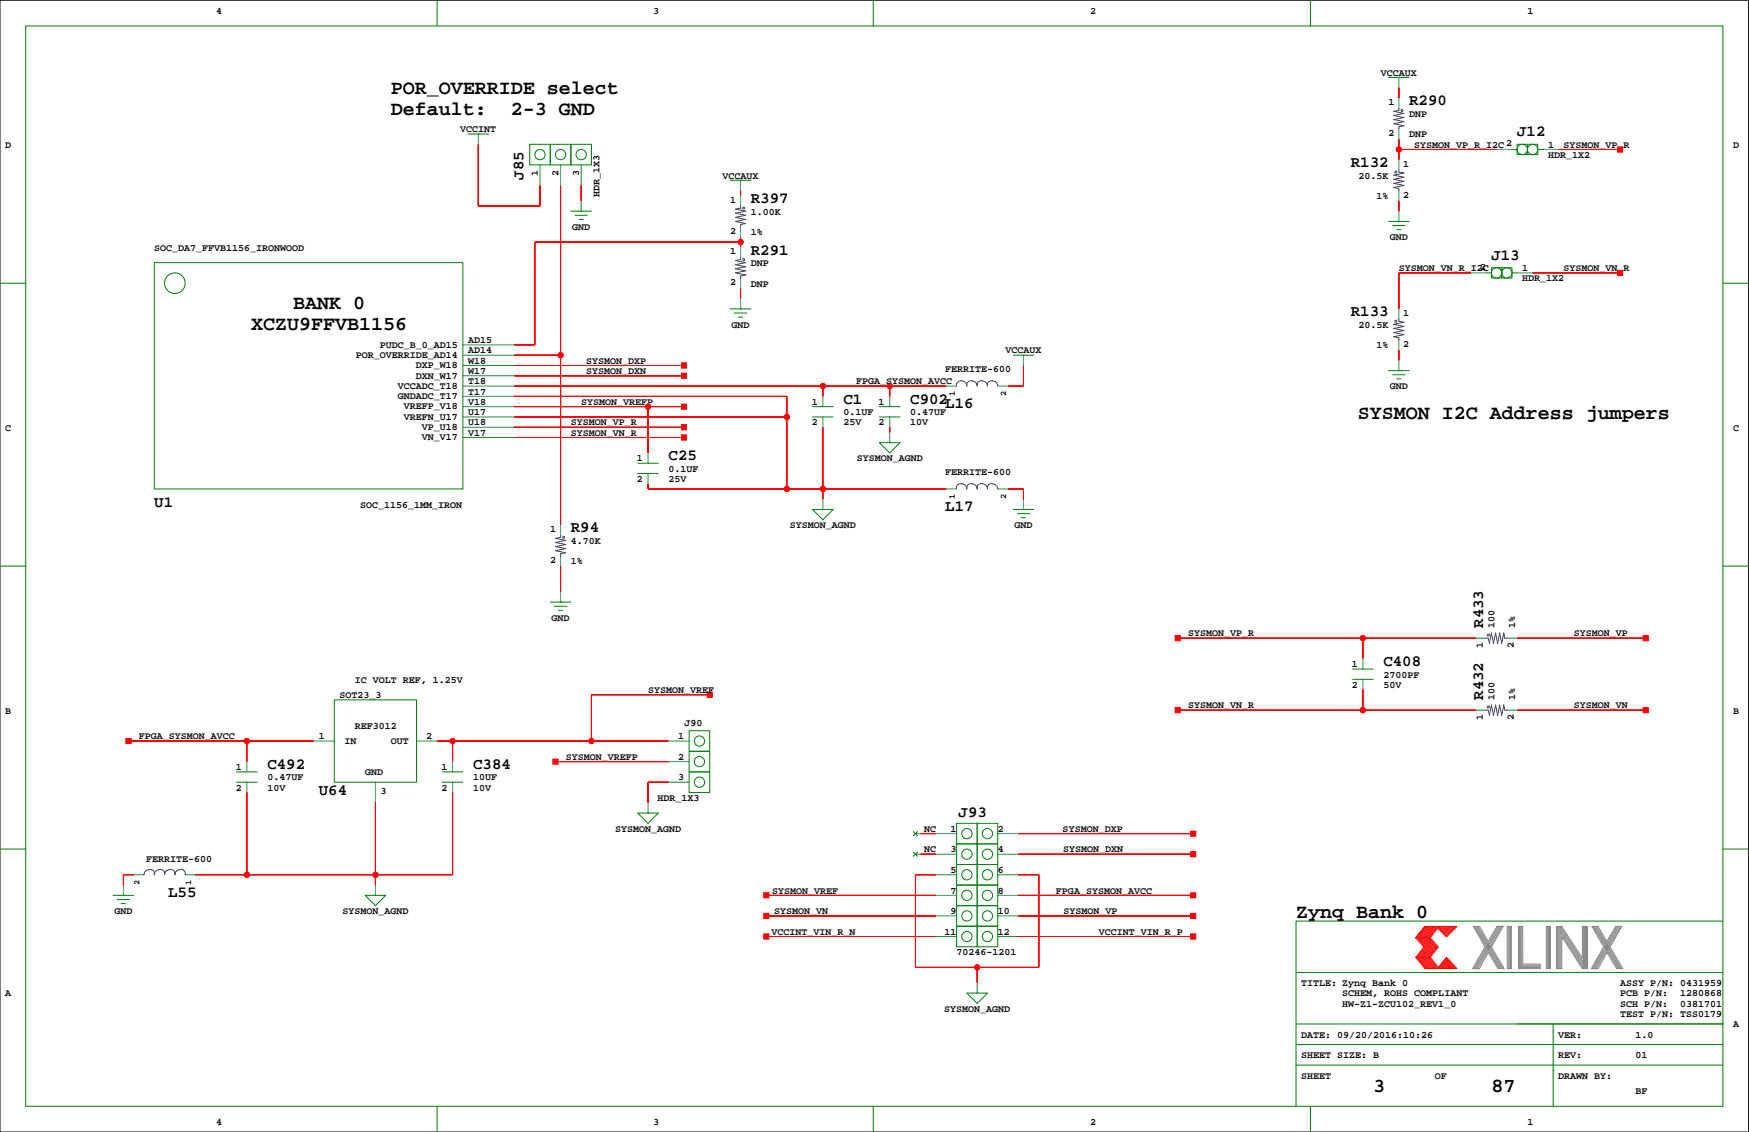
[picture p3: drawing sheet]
<svg xmlns="http://www.w3.org/2000/svg" width="432mm" height="279mm" viewBox="0 0 432 279" stroke-linecap="round" stroke-linejoin="round" font-family="sans-serif">
<defs><g id="words">
<g font-size="4.9">
<text x="96.5" y="23.3">POR_OVERRIDE select</text>
<text x="96.5" y="28.4">Default:</text>
<text x="126.1" y="28.4">2-3 GND</text>
<text x="72.4" y="76.4">BANK 0</text>
<text x="62" y="81.4">XCZU9FFVB1156</text>
<text x="335.2" y="103.3">SYSMON I2C Address jumpers</text>
<text x="320" y="226.5">Zynq Bank 0</text>
<text x="339" y="269.6">3</text>
<text x="368.2" y="269.6">87</text>
</g>
<g font-size="3.9">
<text x="347.9" y="26">R290</text>
<text x="374.6" y="33.7">J12</text>
<text x="333.5" y="41.3">R132</text>
<text x="129.2" y="44.4" transform="rotate(-90 129.2 44.4)">J85</text>
<text x="185.4" y="50.2">R397</text>
<text x="185.4" y="62.9">R291</text>
<text x="368.2" y="64.1">J13</text>
<text x="333.5" y="78.1">R133</text>
<text x="208.2" y="99.7">C1</text>
<text x="224.7" y="99.7">C902</text>
<text x="233.4" y="100.7">L16</text>
<text x="165.1" y="113.6">C25</text>
<text x="38.1" y="125.1">U1</text>
<text x="140.9" y="131.4">R94</text>
<text x="233.4" y="126.1">L17</text>
<text x="366.1" y="155" transform="rotate(-90 366.1 155)">R433</text>
<text x="341.6" y="164.4">C408</text>
<text x="366.1" y="172.7" transform="rotate(-90 366.1 172.7)">R432</text>
<text x="66" y="189.8">C492</text>
<text x="116.8" y="189.8">C384</text>
<text x="78.7" y="196.2">U64</text>
<text x="236.7" y="201.8">J93</text>
<text x="41.5" y="221.3">L55</text>
</g>
<g font-size="2.5">
<text x="53.3" y="3.4">4</text>
<text x="161.3" y="3.4">3</text>
<text x="269.2" y="3.4">2</text>
<text x="377.1" y="3.4">1</text>
<text x="340.9" y="18.7">VCCAUX</text>
<text x="342.8" y="25.9">1</text>
<text x="347.9" y="28.8">DNP</text>
<text x="113.6" y="32.6">VCCINT</text>
<text x="342.8" y="33.5">2</text>
<text x="347.9" y="33.9">DNP</text>
<text x="1.3" y="36.4">D</text>
<text x="346.4" y="41.2">1</text>
<text x="349.2" y="36.4">SYSMON_VP_R_I2C2</text>
<text x="382.2" y="39">HDR_1X2</text>
<text x="382.2" y="36.4">1</text>
<text x="386" y="36.4">SYSMON_VP_R</text>
<text x="427.9" y="36.4">D</text>
<text x="132.8" y="43.4" transform="rotate(-90 132.8 43.4)">1</text>
<text x="137.9" y="43.4" transform="rotate(-90 137.9 43.4)">2</text>
<text x="143" y="43.4" transform="rotate(-90 143 43.4)">3</text>
<text x="178.4" y="44.1">VCCAUX</text>
<text x="335.4" y="44.1">20.5K</text>
<text x="148" y="48.5" transform="rotate(-90 148 48.5)">HDR_1X3</text>
<text x="180.3" y="50">1</text>
<text x="185.4" y="53">1.00K</text>
<text x="339.9" y="49.1">1%</text>
<text x="346.4" y="48.8">2</text>
<text x="141.3" y="56.8">GND</text>
<text x="180.3" y="57.7">2</text>
<text x="185.4" y="58">1%</text>
<text x="343.1" y="59.3">GND</text>
<text x="38.1" y="61.8">SOC_DA7_FFVB1156_IRONWOOD</text>
<text x="180.3" y="62.7">1</text>
<text x="185.4" y="65.6">DNP</text>
<text x="180.3" y="70.4">2</text>
<text x="185.4" y="70.7">DNP</text>
<text x="345.4" y="66.9">SYSMON_VN_R_I2C</text>
<text x="365.5" y="66.5">2</text>
<text x="375.8" y="66.9">1</text>
<text x="375.8" y="69.5">HDR_1X2</text>
<text x="386" y="66.9">SYSMON_VN_R</text>
<text x="346.4" y="78">1</text>
<text x="180.6" y="80.9">GND</text>
<text x="335.4" y="80.9">20.5K</text>
<text x="87.8" y="88.4">POR_OVERRIDE_AD14</text>
<text x="93.7" y="85.8">PUDC_B_0_AD15</text>
<text x="115.5" y="84.7">AD15</text>
<text x="115.5" y="87.2">AD14</text>
<text x="115.5" y="89.8">W18</text>
<text x="144.7" y="89.8">SYSMON_DXP</text>
<text x="248.2" y="87.2">VCCAUX</text>
<text x="339.9" y="86">1%</text>
<text x="346.4" y="85.6">2</text>
<text x="98.2" y="96">VCCADC_T18</text>
<text x="102.6" y="93.4">DXN_W17</text>
<text x="102.6" y="90.9">DXP_W18</text>
<text x="115.5" y="92.3">W17</text>
<text x="115.5" y="94.9">T18</text>
<text x="144.7" y="92.3">SYSMON_DXN</text>
<text x="211.4" y="94.9">FPGA_SYSMON_AVCC</text>
<text x="233.4" y="91.8">FERRITE-600</text>
<text x="98.2" y="98.5">GNDADC_T17</text>
<text x="99.7" y="101.1">VREFP_V18</text>
<text x="115.5" y="97.4">T17</text>
<text x="115.5" y="99.9">V18</text>
<text x="143.5" y="99.9">SYSMON_VREFP</text>
<text x="200.4" y="99.9">1</text>
<text x="216.9" y="99.9">1</text>
<text x="343.1" y="96.1">GND</text>
<text x="1.3" y="106.3">C</text>
<text x="99.7" y="103.6">VREFN_U17</text>
<text x="104.1" y="106.1">VP_U18</text>
<text x="115.5" y="102.5">U17</text>
<text x="115.5" y="105">U18</text>
<text x="115.5" y="107.5">V17</text>
<text x="140.9" y="105">SYSMON_VP_R</text>
<text x="140.9" y="107.5">SYSMON_VN_R</text>
<text x="200.4" y="105">2</text>
<text x="208.2" y="102.5">0.1UF</text>
<text x="208.2" y="105">25V</text>
<text x="216.9" y="105">2</text>
<text x="224.7" y="102.5">0.47UF</text>
<text x="224.7" y="105">10V</text>
<text x="427.9" y="106.3">C</text>
<text x="104.1" y="108.7">VN_V17</text>
<text x="157.2" y="113.9">1</text>
<text x="211.5" y="113.9">SYSMON_AGND</text>
<text x="157.2" y="119">2</text>
<text x="165.1" y="116.4">0.1UF</text>
<text x="165.1" y="119">25V</text>
<text x="233.4" y="117.2">FERRITE-600</text>
<text x="88.9" y="125.3">SOC_1156_1MM_IRON</text>
<text x="135.9" y="131.3">1</text>
<text x="195" y="130.4">SYSMON_AGND</text>
<text x="250.4" y="130.4">GND</text>
<text x="140.9" y="134.2">4.70K</text>
<text x="135.9" y="138.9">2</text>
<text x="140.9" y="139.3">1%</text>
<text x="136.2" y="153.3">GND</text>
<text x="369" y="155" transform="rotate(-90 369 155)">100</text>
<text x="374" y="155" transform="rotate(-90 374 155)">1%</text>
<text x="293.3" y="157.1">SYSMON_VP_R</text>
<text x="366.1" y="160" transform="rotate(-90 366.1 160)">1</text>
<text x="373.7" y="160" transform="rotate(-90 373.7 160)">2</text>
<text x="388.5" y="157.1">SYSMON_VP</text>
<text x="333.7" y="164.7">1</text>
<text x="341.6" y="167.2">2700PF</text>
<text x="83.8" y="172.3">SOT23_3</text>
<text x="87.6" y="168.5">IC VOLT REF, 1.25V</text>
<text x="160" y="171">SYSMON_VREF</text>
<text x="333.7" y="169.8">2</text>
<text x="341.6" y="169.8">50V</text>
<text x="369" y="172.7" transform="rotate(-90 369 172.7)">100</text>
<text x="374" y="172.7" transform="rotate(-90 374 172.7)">1%</text>
<text x="1.3" y="176.1">B</text>
<text x="87.6" y="179.9">REF3012</text>
<text x="169" y="179.2">J90</text>
<text x="293.3" y="174.8">SYSMON_VN_R</text>
<text x="366.1" y="177.8" transform="rotate(-90 366.1 177.8)">1</text>
<text x="373.7" y="177.8" transform="rotate(-90 373.7 177.8)">2</text>
<text x="388.5" y="174.8">SYSMON_VN</text>
<text x="427.9" y="176.1">B</text>
<text x="34.3" y="182.5">FPGA_SYSMON_AVCC</text>
<text x="78.7" y="182.5">1</text>
<text x="85.1" y="183.7">IN</text>
<text x="96.5" y="183.7">OUT</text>
<text x="105.2" y="182.5">2</text>
<text x="167.4" y="182.5">1</text>
<text x="58.2" y="190.1">1</text>
<text x="90.1" y="191.4">GND</text>
<text x="109" y="190.1">1</text>
<text x="139.7" y="187.5">SYSMON_VREFP</text>
<text x="167.4" y="187.5">2</text>
<text x="58.2" y="195.2">2</text>
<text x="66" y="192.6">0.47UF</text>
<text x="66" y="195.2">10V</text>
<text x="94" y="196.1">3</text>
<text x="109" y="195.2">2</text>
<text x="116.8" y="192.6">10UF</text>
<text x="116.8" y="195.2">10V</text>
<text x="162.3" y="197.7">HDR_1X3</text>
<text x="167.4" y="192.6">3</text>
<text x="151.8" y="205.3">SYSMON_AGND</text>
<text x="228.1" y="205.3">NC</text>
<text x="234.7" y="205.3">1</text>
<text x="246.3" y="205.3">2</text>
<text x="262.4" y="205.3">SYSMON_DXP</text>
<text x="36.1" y="212.8">FERRITE-600</text>
<text x="228.1" y="210.4">NC</text>
<text x="234.7" y="215.5">5</text>
<text x="234.7" y="210.4">3</text>
<text x="246.3" y="210.4">4</text>
<text x="246.3" y="215.5">6</text>
<text x="262.5" y="210.4">SYSMON_DXN</text>
<text x="190.7" y="220.6">SYSMON_VREF</text>
<text x="234.7" y="220.6">7</text>
<text x="246.3" y="220.6">8</text>
<text x="260.7" y="220.6">FPGA_SYSMON_AVCC</text>
<text x="28.3" y="225.6">GND</text>
<text x="84.5" y="225.6">SYSMON_AGND</text>
<text x="191.1" y="225.6">SYSMON_VN</text>
<text x="234.7" y="225.6">9</text>
<text x="246.3" y="225.6">10</text>
<text x="262.6" y="225.6">SYSMON_VP</text>
<text x="190.5" y="230.7">VCCINT_VIN_R_N</text>
<text x="233.2" y="230.7">11</text>
<text x="246.3" y="230.7">12</text>
<text x="271.3" y="230.7">VCCINT_VIN_R_P</text>
<text x="236.2" y="235.8">70246-1201</text>
<text x="1.3" y="245.9">A</text>
<text x="321.2" y="243.4">TITLE: Zynq Bank 0</text>
<text x="331.4" y="245.9">SCHEM, ROHS COMPLIANT</text>
<text x="400" y="245.9">PCB P/N:</text>
<text x="400" y="243.4">ASSY P/N: 0431959</text>
<text x="414.8" y="245.9">1280868</text>
<text x="233.1" y="249.8">SYSMON_AGND</text>
<text x="331.4" y="248.5">HW-Z1-ZCU102_REV1_0</text>
<text x="400" y="251">TEST P/N: TSS0179</text>
<text x="400" y="248.5">SCH P/N:</text>
<text x="414.8" y="248.5">0381701</text>
<text x="321.2" y="256.1">DATE: 09/20/2016:10:26</text>
<text x="384.7" y="256.1">VER:</text>
<text x="403.8" y="256.1">1.0</text>
<text x="427.9" y="253.6">A</text>
<text x="321.2" y="261.2">SHEET SIZE: B</text>
<text x="384.7" y="261.2">REV:</text>
<text x="403.8" y="261.2">01</text>
<text x="321.2" y="266.3">SHEET</text>
<text x="354.2" y="266.3">OF</text>
<text x="384.7" y="266.3">DRAWN BY:</text>
<text x="403.8" y="270.1">BF</text>
<text x="53.3" y="277.7">4</text>
<text x="161.3" y="277.7">3</text>
<text x="269.2" y="277.7">2</text>
<text x="377.1" y="277.7">1</text>
</g>
<g font-size="2.1">
<text x="235.7" y="97.8" transform="rotate(-90 235.7 97.8)">1</text>
<text x="248.4" y="97.8" transform="rotate(-90 248.4 97.8)">2</text>
<text x="235.7" y="123.2" transform="rotate(-90 235.7 123.2)">1</text>
<text x="248.4" y="123.2" transform="rotate(-90 248.4 123.2)">2</text>
<text x="34.5" y="218.5" transform="rotate(-90 34.5 218.5)">2</text>
<text x="47.2" y="218.5" transform="rotate(-90 47.2 218.5)">1</text>
</g>
</g></defs>
<path d="M0 .1h431.7v279.3h-431.7z" fill="none" stroke="#000" stroke-width=".25"/>
<g fill="none" stroke="#008000" stroke-width=".25">
<path d="M6.3 6.4h419.1v266.7h-419.1zM107.9 .1v6.3M215.6 .1v6.3M323.5 .1v6.3M342.8 19.1h5.1M345.4 19.1h.1M115.5 33.1h5.1M118.1 33.1h.1M130.8 35.6h5.1v5.1h-5.1zM135.9 35.6h5v5.1h-5zM140.9 35.6h5.1v5.1h-5.1zM373.3 36.9h1.3"/>
<path d="M374.6 35.6h2.5v2.6h-2.5zM377.1 35.6h2.5v2.6h-2.5zM379.6 36.9h1.3M140.9 52.1h5.1M142 53.1h3M143 54.2h1M143.5 52.1h.1M180.3 44.5h5.1M182.8 44.5h.1M342.8 54.7h5.1M343.8 55.7h3.1M344.9 56.7h1"/>
<path d="M345.4 54.7h.1M0 69.9h6.3M38.1 64.8h76.2v55.9h-76.2zM180.3 76.2h5.1M181.3 77.3h3.1M182.3 78.3h1M182.8 76.2h.1M366.9 67.4h1.3M368.2 66.1h2.6v2.5h-2.6zM370.8 66.1h2.5v2.5h-2.5zM373.3 67.4h1.3M425.4 69.9h6.3"/>
<path d="M250.1 87.7h5.1M252.7 87.7h.1M342.8 91.5h5.1M343.8 92.5h3.1M344.9 93.5h1M345.4 91.5h.1M157.4 116.9h5.1M157.4 114.3h5.1M200.6 102.9h5.1M200.6 100.4h5.1M217.1 102.9h5.1M217.1 100.4h5.1"/>
<path d="M217.1 109.3h5.1l-2.5 2.5zM219.7 109.3h.1M0 139.7h6.3M200.6 125.8h5.1l-2.5 2.5zM203.2 125.8h.1M250.1 125.8h5.1M251.1 126.8h3.1M252.2 127.8h1M252.7 125.8h.1M425.4 139.7h6.3M135.9 148.6h5M136.9 149.6h3"/>
<path d="M137.9 150.7h1M138.4 148.6h.1M82.5 172.7h20.3v20.4h-20.3zM333.9 167.7h5.1M333.9 165.1h5.1M58.4 193.1h5.1M58.4 190.5h5.1M109.2 193.1h5.1M109.2 190.5h5.1M170.1 190.5h5.1v5.1h-5.1zM170.1 180.4h5.1v5h-5.1zM170.1 185.4h5.1v5.1h-5.1z"/>
<path d="M0 209.6h6.3M157.4 200.7h5.1l-2.5 2.5zM160 200.7h.1M225.5 205.2l1 1.1M225.5 210.3l1 1M226.5 205.2l-1 1.1M226.5 210.3l-1 1M236.2 218.5h5v5h-5zM236.2 213.4h5v5.1h-5zM236.2 208.3h5v5.1h-5zM236.2 203.2h5v5.1h-5zM241.2 218.5h5.1v5h-5.1z"/>
<path d="M241.2 213.4h5.1v5.1h-5.1zM241.2 208.3h5.1v5.1h-5.1zM241.2 203.2h5.1v5.1h-5.1zM425.4 209.6h6.3M27.9 221h5.1M28.9 222h3.1M30 223h1M30.5 221h.1M90.1 221h5.1l-2.5 2.5zM92.7 221h.1M236.2 228.6h5v5.1h-5zM236.2 223.5h5v5.1h-5z"/>
<path d="M241.2 228.6h5.1v5.1h-5.1zM241.2 223.5h5.1v5.1h-5.1zM425.4 227.3h-105.4v35.6M238.7 245.1h5.1l-2.6 2.6zM241.2 245.1h.1M320 257.8h105.4M320 252.7h105.4M320 240h105.4M383.5 252.7v20.4M107.9 273.1v6.3M215.6 273.1v6.3M320 262.9v10.2"/>
<path d="M320 262.9h105.4M323.5 273.1v6.3M383.5 264.2h.1"/>
<circle cx="133.3" cy="38.2" r="1.27"/>
<circle cx="138.4" cy="38.2" r="1.27"/>
<circle cx="143.5" cy="38.2" r="1.27"/>
<circle cx="375.8" cy="36.9" r="1.27"/>
<circle cx="378.4" cy="36.9" r="1.27"/>
<circle cx="43.2" cy="69.9" r="2.54"/>
<circle cx="369.5" cy="67.4" r="1.27"/>
<circle cx="372" cy="67.4" r="1.27"/>
<circle cx="172.7" cy="193.1" r="1.27"/>
<circle cx="172.7" cy="188" r="1.27"/>
<circle cx="172.7" cy="182.9" r="1.27"/>
<circle cx="238.7" cy="205.8" r="1.27"/>
<circle cx="238.7" cy="215.9" r="1.27"/>
<circle cx="238.7" cy="210.8" r="1.27"/>
<circle cx="243.8" cy="205.8" r="1.27"/>
<circle cx="243.8" cy="215.9" r="1.27"/>
<circle cx="243.8" cy="210.8" r="1.27"/>
<circle cx="238.7" cy="226.1" r="1.27"/>
<circle cx="238.7" cy="231.2" r="1.27"/>
<circle cx="238.7" cy="221" r="1.27"/>
<circle cx="243.8" cy="226.1" r="1.27"/>
<circle cx="243.8" cy="231.2" r="1.27"/>
<circle cx="243.8" cy="221" r="1.27"/>
</g>
<g fill="none" stroke="#f00" stroke-width=".25">
<path d="M118.1 35.6v15.3h15.2v-5.1M345.4 21.6v2.6M345.4 34.3v5.1M345.4 36.9h24.1M384.7 36.9h15.3M138.4 45.8v83.8M143.5 45.8v3.8M182.8 47v1.3M182.8 58.5v2.5M182.8 59.7h-50.7v25.4h-5.1M345.4 49.6v2.5M182.8 71.2v2.5"/>
<path d="M363.1 67.4h-17.7v8.8M378.4 67.4h21.6M127 92.8h41.9M127 90.2h41.9M127 87.7h11.4M127 95.3h106.6M127 97.8h67.3v22.9M203.2 95.3v2.5M219.7 95.3v2.5M252.7 90.2v5.1h-3.8M345.4 86.4v2.5M127 105.4h41.9"/>
<path d="M127 108h41.9M127 102.9h67.3M127 100.4h41.9M160 119.4v1.3h73.6M160 100.4v11.4M203.2 105.4v17.8M219.7 105.4v1.3M138.4 139.7v6.4M248.9 120.7h3.8v2.5M290.8 157.5h73.6M336.5 157.5v5.1M374.6 157.5h31.7"/>
<path d="M175.2 171.5h-29.2v11.4M290.8 175.3h73.6M336.5 170.2v5.1M374.6 175.3h31.7M31.7 182.9h45.8M60.9 182.9v5.1M60.9 195.6v20.3M92.7 198.1v20.4M107.9 182.9h57.2M111.7 195.6v20.3h-63.5M111.7 182.9v5.1M137.1 188h28"/>
<path d="M165.1 193.1h-5.1v5M33 215.9h-2.5v2.6M227.3 210.8h3.8M227.3 205.8h3.8M231.1 215.9h-5.1v22.9h30.5v-22.9h-5.1M251.4 210.8h43.2M251.4 205.8h43.2M189.2 231.2h41.9M189.2 221h41.9M189.2 226.1h41.9M241.2 238.8v3.8M251.4 231.2h43.2"/>
<path d="M251.4 221h43.2M251.4 226.1h43.2M349.5 236.3h3.6M349.9 231.5l1.9 2.2-2 2.6 2.2 2.8M350.1 236.3l2.2 2.8M350.2 231.5l1.9 2.3-2 2.5M350.4 236.3l2.2 2.8M350.5 231.5l1.9 2.3-2 2.5M350.6 236.3l2.3 2.7M350.8 231.5l1.9 2.3-2 2.5M351 236.3l2.2 2.8M351.1 231.5l1.9 2.3-2 2.5"/>
<path d="M351.3 236.3l2.2 2.8M351.4 231.5l1.9 2.3-2 2.5M351.6 236.3l2.2 2.8M351.7 231.5l1.9 2.2M351.8 228.7l-2.3 2.8 2.3-2.8h7.9l-2.6 2.5-2.1-2.1-1.9 2.4 2 2.2-2 2.6 2 2.5 2-2.5 2.6 2.8h-7.9l-2.3-2.8M351.9 236.3l2.2 2.8M352 231.5l1.9 2.2M352.1 228.7l-2.2 2.7M352.2 236.3l2.2 2.8M352.3 231.5l1.9 2.3-2 2.5M352.4 228.7l-2.2 2.7M352.5 236.3l2.2 2.8"/>
<path d="M352.6 231.5l1.9 2.2M352.7 228.7l-2.2 2.7M352.8 236.3l2.2 2.8M352.8 231.5l2 2.2M353 228.7l-2.2 2.7M353.1 231.5h-3.6l2.1 2.2-2.1 2.6M353.2 228.7l-2.1 2.7M353.6 233.8l-2 2.5M353.6 228.7l-2.2 2.7M353.8 228.7l-2.1 2.7M353.9 233.8l-1.9 2.4M354.1 228.7l-2.1 2.7"/>
<path d="M354.4 228.7l-2.1 2.7M354.5 233.8l-2 2.5M354.7 228.7l-2.1 2.7M354.8 233.8l-2 2.5M355 228.7l-2.1 2.7M355.2 238.8l.2 .3M355.3 238.6l.4 .5M355.4 228.7l-.4 .4M355.4 238.4l.6 .7M355.6 238.3l.7 .8M355.7 238.1l.9 1M355.7 228.7l-.5 .5"/>
<path d="M355.9 237.9l1 1.2M356 237.8l1.2 1.3M356.1 228.7l-.8 .7M356.1 237.6l1.4 1.4M356.3 237.4l1.5 1.7M356.4 237.2l1.6 1.9M356.5 228.7l-1 .9M356.5 237.1l1.8 2M356.7 236.9l1.9 2.2M356.8 236.7l2.1 2.4M356.8 228.7l-1.1 1.1M356.9 236.6l2.3 2.5"/>
<path d="M357.1 236.5l2.3 2.6M357.2 228.7l-1.3 1.2M357.5 228.7l-1.4 1.4M357.8 228.7l-1.6 1.6M358.2 228.7l-1.8 1.7M358.5 228.7l-1.9 1.9M359 228.7l-2.2 2.1M359.3 228.7l-2.3 2.3"/>
<circle cx="345.4" cy="36.9" r=".63"/>
<circle cx="182.8" cy="59.7" r=".63"/>
<circle cx="138.4" cy="87.7" r=".63"/>
<circle cx="203.2" cy="95.3" r=".63"/>
<circle cx="219.7" cy="95.3" r=".63"/>
<circle cx="160" cy="100.4" r=".63"/>
<circle cx="194.3" cy="102.9" r=".63"/>
<circle cx="194.3" cy="120.7" r=".63"/>
<circle cx="203.2" cy="120.7" r=".63"/>
<circle cx="336.5" cy="157.5" r=".63"/>
<circle cx="336.5" cy="175.3" r=".63"/>
<circle cx="60.9" cy="182.9" r=".63"/>
<circle cx="111.7" cy="182.9" r=".63"/>
<circle cx="146" cy="182.9" r=".63"/>
<circle cx="60.9" cy="215.9" r=".63"/>
<circle cx="92.7" cy="215.9" r=".63"/>
<circle cx="241.2" cy="238.8" r=".63"/>
</g>
<g fill="none" stroke="#848684" stroke-width=".25">
<path d="M364 228.7l6.1 10.4M364.3 228.7l6.1 10.4M364.6 228.7l6.1 10.4M364.9 228.7l6.1 10.4M367.4 232.3l-2.1-3.6h-1.6l2.9 5-3 5.4h1.7l2.1-4 2.4 4h1.6l-3.2-5.4M369.6 228.7l-2.2 3.6M369.8 228.7l-5.9 10.4M370.2 228.7l-6 10.4M370.5 228.7l-6 10.4M370.8 228.7l-6 10.4M371.1 228.7h-1.5h1.5l-2.9 5M372.1 228.7h1v10.4h-1z"/>
<path d="M372.4 228.7v10.4M372.6 228.7v10.4M372.9 228.7v10.4M374.9 228.7h1v9.3h4.3v1.1h-5.3zM375.1 228.7v10.4M375.4 228.7v10.4M375.7 228.7v10.4M375.7 238.2h4.5M375.7 238.5h4.5M375.7 238.8h4.5M381.8 228.7h1v10.4h-1zM382 228.7v10.4"/>
<path d="M382.3 228.7v10.4M382.5 228.7v10.4M384.3 228.7h1.3l5.1 7.8v-7.8h1.2v10.4h-1.2l-5.1-7.9v7.9h-1.3zM384.5 228.7v10.4M384.8 228.7v10.4M385.1 228.7v10.4M385.3 228.7v10.4M385.3 230.3l5.6 8.7M385.3 229.8l5.6 8.7M385.3 229.2l5.6 8.7M385.3 228.8l5.6 8.7M390.9 228.7v10.4"/>
<path d="M391.2 228.7v10.4M391.5 228.7v10.4M391.7 228.6v10.4M393.3 228.7l6.1 10.4M393.6 228.7l6.1 10.4M393.9 228.7l6.1 10.4M394.2 228.7l6.1 10.4M396.7 232.3l-2.1-3.6h-1.6l2.9 5-3 5.4M397.5 233.7l3.2 5.4h-1.6l-2.4-4-2.2 4h-1.6M398.9 228.7l-2.2 3.6M399.1 228.7l-6 10.4M399.4 228.7l-5.9 10.4"/>
<path d="M399.7 228.7l-5.9 10.4M400.1 228.7l-6 10.4M400.4 228.7h-1.5h1.5l-2.9 5"/>
</g>
<g fill="none" stroke="#008080" stroke-width=".25">
<path d="M345.4 19.1v2.5M118.1 33.1v2.5M345.4 24.2v2.5M345.4 31.8v2.5M345.4 39.4v2.6M369.5 36.9h3.8M380.9 36.9h3.8M133.3 40.7v5.1M138.4 40.7v5.1M143.5 40.7v5.1M143.5 49.6v2.5M182.8 44.5v2.5"/>
<path d="M182.8 48.3v2.6M182.8 55.9v2.6M345.4 47v2.6M345.4 52.1v2.6M182.8 61v2.5M182.8 68.6v2.6M182.8 73.7v2.5M345.4 76.2v2.6M363.1 67.4h3.8M374.6 67.4h3.8M114.3 95.3h12.7M114.3 97.8h12.7"/>
<path d="M114.3 92.8h12.7M114.3 90.2h12.7M114.3 87.7h12.7M114.3 85.1h12.7M203.2 97.8v2.6M219.7 97.8v2.6M233.6 95.3h2.6M246.3 95.3h2.6M252.7 87.7v2.5M345.4 83.9v2.5M345.4 88.9v2.6M114.3 108h12.7"/>
<path d="M114.3 105.4h12.7M114.3 102.9h12.7M114.3 100.4h12.7M160 111.8v2.5M160 116.9v2.5M203.2 102.9v2.5M219.7 102.9v2.5M219.7 106.7v2.6M138.4 129.6v2.5M138.4 137.2v2.5M203.2 123.2v2.6M233.6 120.7h2.6"/>
<path d="M246.3 120.7h2.6M252.7 123.2v2.6M138.4 146.1v2.5M364.4 157.5h2.5M372 157.5h2.6M336.5 162.6v2.5M336.5 167.7v2.5M364.4 175.3h2.5M372 175.3h2.6M60.9 188v2.5M60.9 193.1v2.5M77.5 182.9h5"/>
<path d="M92.7 193.1v5M102.8 182.9h5.1M111.7 188v2.5M111.7 193.1v2.5M160 198.1v2.6M165.1 182.9h5M165.1 188h5M165.1 193.1h5M30.5 218.5v2.5M33 215.9h2.6M45.7 215.9h2.5M92.7 218.5v2.5"/>
<path d="M226 205.8h1.3M226 210.8h1.3M231.1 215.9h5.1M231.1 205.8h5.1M231.1 210.8h5.1M246.3 215.9h5.1M246.3 205.8h5.1M246.3 210.8h5.1M231.1 221h5.1M231.1 226.1h5.1M231.1 231.2h5.1M246.3 221h5.1"/>
<path d="M246.3 226.1h5.1M246.3 231.2h5.1M241.2 242.6v2.5"/>
</g>
<g fill="none" stroke="#00f" stroke-width=".25">
<path d="M345.4 26.7v.5l-1.3 .3 2.5 .5-2.5 .5 2.5 .5-2.5 .5 2.5 .5-2.5 .5 2.5 .5-1.2 .3v.5M182.8 50.9v.5l-1.2 .2 2.5 .5-2.5 .5 2.5 .5-2.5 .5 2.5 .6-2.5 .5 2.5 .5-1.3 .2v.5M345.4 42v.5l1.2 .2-2.5 .5 2.5 .5-2.5 .5 2.5 .6-2.5 .5 2.5 .5-2.5 .5 1.3 .2v.5M182.8 63.5v.6l-1.2 .2 2.5 .5-2.5 .5 2.5 .5-2.5 .5 2.5 .6-2.5 .5 2.5 .5-1.3 .2v.5M345.4 78.8v.5l1.2 .2-2.5 .6 2.5 .5-2.5 .5 2.5 .5-2.5 .5 2.5 .5-2.5 .5 1.3 .3v.5M238.7 95.3a1.27 1.27 0 0 0-1.3-1.4 1.27 1.27 0 0 0-1.2 1.4M246.3 95.3a1.27 1.27 0 0 0-1.2-1.4 1.27 1.27 0 0 0-1.3 1.4 1.27 1.27 0 0 0-1.3-1.4 1.27 1.27 0 0 0-1.3 1.4 1.27 1.27 0 0 0-1.2-1.4 1.27 1.27 0 0 0-1.3 1.4M138.4 132.1v.5l-1.3 .3 2.6 .5-2.6 .5 2.6 .5-2.6 .5 2.6 .5-2.6 .5 2.6 .5-1.3 .3v.5M238.7 120.7a1.27 1.27 0 0 0-1.3-1.4 1.27 1.27 0 0 0-1.2 1.4M246.3 120.7a1.27 1.27 0 0 0-1.2-1.4 1.27 1.27 0 0 0-1.3 1.4 1.27 1.27 0 0 0-1.3-1.4 1.27 1.27 0 0 0-1.3 1.4 1.27 1.27 0 0 0-1.2-1.4 1.27 1.27 0 0 0-1.3 1.4M366.9 157.5h.6l.2 1.3 .5-2.6 .5 2.6 .5-2.6 .5 2.6 .5-2.6 .6 2.6 .5-2.6 .2 1.3h.5M366.9 175.3h.6l.2 1.3 .5-2.6 .5 2.6 .5-2.6 .5 2.6 .5-2.6 .6 2.6 .5-2.6 .2 1.3h.5"/>
<path d="M35.6 215.9a1.27 1.27 0 0 1 1.2-1.3 1.27 1.27 0 0 1 1.3 1.3 1.27 1.27 0 0 1 1.3-1.3 1.27 1.27 0 0 1 1.2 1.3 1.27 1.27 0 0 1 1.3-1.3 1.27 1.27 0 0 1 1.3 1.3 1.27 1.27 0 0 1 1.2-1.3 1.27 1.27 0 0 1 1.3 1.3"/>
<circle cx="346.1" cy="27.2" r=".25"/>
<circle cx="183.6" cy="51.4" r=".25"/>
<circle cx="344.6" cy="42.5" r=".25"/>
<circle cx="183.6" cy="64.1" r=".25"/>
<circle cx="344.6" cy="79.3" r=".25"/>
<circle cx="139.2" cy="132.6" r=".25"/>
<circle cx="367.5" cy="156.7" r=".25"/>
<circle cx="367.5" cy="174.5" r=".25"/>
</g>
<g fill="#f00" stroke="#f00" stroke-width=".25">
<path d="M345.4 34.3v2.6z" fill-rule="evenodd"/>
<path d="M345.4 36.9v2.5z" fill-rule="evenodd"/>
<path d="M345.4 36.9h24.1z" fill-rule="evenodd"/>
<path d="M345.4 21.6v2.6z" fill-rule="evenodd"/>
<path d="M345.4 49.6v2.5z" fill-rule="evenodd"/>
<path d="M345.4 86.4v2.5z" fill-rule="evenodd"/>
<path d="M345.4 67.4h17.7z" fill-rule="evenodd"/>
<path d="M345.4 67.4v8.8z" fill-rule="evenodd"/>
<path d="M384.7 36.9h15.3z" fill-rule="evenodd"/>
<path d="M399.3 36.3h1.3v1.2h-1.3z" fill-rule="evenodd"/>
<path d="M378.4 67.4h21.6z" fill-rule="evenodd"/>
<path d="M399.3 66.7h1.3v1.3h-1.3z" fill-rule="evenodd"/>
<path d="M127 92.8h41.9z" fill-rule="evenodd"/>
<path d="M168.2 92.1h1.3v1.3h-1.3z" fill-rule="evenodd"/>
<path d="M127 90.2h41.9z" fill-rule="evenodd"/>
<path d="M168.2 89.6h1.3v1.2h-1.3z" fill-rule="evenodd"/>
<path d="M127 105.4h41.9z" fill-rule="evenodd"/>
<path d="M168.2 104.8h1.3v1.3h-1.3z" fill-rule="evenodd"/>
<path d="M127 108h41.9z" fill-rule="evenodd"/>
<path d="M168.2 107.4h1.3v1.2h-1.3z" fill-rule="evenodd"/>
<path d="M138.4 139.7v6.4z" fill-rule="evenodd"/>
<path d="M182.8 71.2v2.5z" fill-rule="evenodd"/>
<path d="M127 85.1h5.1z" fill-rule="evenodd"/>
<path d="M132.1 59.7v25.4z" fill-rule="evenodd"/>
<path d="M132.1 59.7h50.7z" fill-rule="evenodd"/>
<path d="M182.8 59.7v1.3z" fill-rule="evenodd"/>
<path d="M182.8 58.5v1.2z" fill-rule="evenodd"/>
<path d="M138.4 87.7v41.9z" fill-rule="evenodd"/>
<path d="M127 87.7h11.4z" fill-rule="evenodd"/>
<path d="M138.4 45.8v41.9z" fill-rule="evenodd"/>
<path d="M118.1 35.6v15.3z" fill-rule="evenodd"/>
<path d="M118.1 50.9h15.2z" fill-rule="evenodd"/>
<path d="M133.3 45.8v5.1z" fill-rule="evenodd"/>
<path d="M143.5 45.8v3.8z" fill-rule="evenodd"/>
<path d="M182.8 47v1.3z" fill-rule="evenodd"/>
<path d="M248.9 95.3h3.8z" fill-rule="evenodd"/>
<path d="M252.7 90.2v5.1z" fill-rule="evenodd"/>
<path d="M127 95.3h76.2z" fill-rule="evenodd"/>
<path d="M219.7 95.3h13.9z" fill-rule="evenodd"/>
<path d="M203.2 95.3h16.5z" fill-rule="evenodd"/>
<path d="M203.2 95.3v2.5z" fill-rule="evenodd"/>
<path d="M219.7 95.3v2.5z" fill-rule="evenodd"/>
<path d="M219.7 105.4v1.3z" fill-rule="evenodd"/>
<path d="M252.7 120.7v2.5z" fill-rule="evenodd"/>
<path d="M248.9 120.7h3.8z" fill-rule="evenodd"/>
<path d="M30.5 215.9v2.6z" fill-rule="evenodd"/>
<path d="M30.5 215.9h2.5z" fill-rule="evenodd"/>
<path d="M137.1 188h28z" fill-rule="evenodd"/>
<path d="M136.5 187.3h1.3v1.3h-1.3z" fill-rule="evenodd"/>
<path d="M160 193.1h5.1z" fill-rule="evenodd"/>
<path d="M160 193.1v5z" fill-rule="evenodd"/>
<path d="M146 171.5v11.4z" fill-rule="evenodd"/>
<path d="M111.7 182.9h34.3z" fill-rule="evenodd"/>
<path d="M107.9 182.9h3.8z" fill-rule="evenodd"/>
<path d="M146 182.9h19.1z" fill-rule="evenodd"/>
<path d="M111.7 182.9v5.1z" fill-rule="evenodd"/>
<path d="M146 171.5h29.2z" fill-rule="evenodd"/>
<path d="M174.6 170.8h1.3v1.3h-1.3z" fill-rule="evenodd"/>
<path d="M60.9 195.6v20.3z" fill-rule="evenodd"/>
<path d="M48.2 215.9h12.7z" fill-rule="evenodd"/>
<path d="M60.9 215.9h31.8z" fill-rule="evenodd"/>
<path d="M92.7 215.9v2.6z" fill-rule="evenodd"/>
<path d="M92.7 198.1v17.8z" fill-rule="evenodd"/>
<path d="M92.7 215.9h19z" fill-rule="evenodd"/>
<path d="M111.7 195.6v20.3z" fill-rule="evenodd"/>
<path d="M60.9 182.9v5.1z" fill-rule="evenodd"/>
<path d="M60.9 182.9h16.6z" fill-rule="evenodd"/>
<path d="M31.7 182.9h29.2z" fill-rule="evenodd"/>
<path d="M31.1 182.3h1.3v1.2h-1.3z" fill-rule="evenodd"/>
<path d="M374.6 175.3h31.7z" fill-rule="evenodd"/>
<path d="M405.7 174.6h1.2v1.3h-1.2z" fill-rule="evenodd"/>
<path d="M374.6 157.5h31.7z" fill-rule="evenodd"/>
<path d="M405.7 156.9h1.2v1.2h-1.2z" fill-rule="evenodd"/>
<path d="M336.5 157.5h27.9z" fill-rule="evenodd"/>
<path d="M290.8 157.5h45.7z" fill-rule="evenodd"/>
<path d="M336.5 157.5v5.1z" fill-rule="evenodd"/>
<path d="M290.1 156.9h1.3v1.2h-1.3z" fill-rule="evenodd"/>
<path d="M336.5 175.3h27.9z" fill-rule="evenodd"/>
<path d="M290.8 175.3h45.7z" fill-rule="evenodd"/>
<path d="M336.5 170.2v5.1z" fill-rule="evenodd"/>
<path d="M290.1 174.6h1.3v1.3h-1.3z" fill-rule="evenodd"/>
<path d="M241.2 238.8v3.8z" fill-rule="evenodd"/>
<path d="M251.4 215.9h5.1z" fill-rule="evenodd"/>
<path d="M256.5 215.9v22.9z" fill-rule="evenodd"/>
<path d="M241.2 238.8h15.3z" fill-rule="evenodd"/>
<path d="M226 238.8h15.2z" fill-rule="evenodd"/>
<path d="M226 215.9v22.9z" fill-rule="evenodd"/>
<path d="M226 215.9h5.1z" fill-rule="evenodd"/>
<path d="M251.4 210.8h43.2z" fill-rule="evenodd"/>
<path d="M293.9 210.2h1.3v1.3h-1.3z" fill-rule="evenodd"/>
<path d="M251.4 205.8h43.2z" fill-rule="evenodd"/>
<path d="M293.9 205.1h1.3v1.3h-1.3z" fill-rule="evenodd"/>
<path d="M227.3 205.8h3.8z" fill-rule="evenodd"/>
<path d="M227.3 210.8h3.8z" fill-rule="evenodd"/>
<path d="M189.2 231.2h41.9z" fill-rule="evenodd"/>
<path d="M188.6 230.5h1.2v1.3h-1.2z" fill-rule="evenodd"/>
<path d="M251.4 231.2h43.2z" fill-rule="evenodd"/>
<path d="M293.9 230.5h1.3v1.3h-1.3z" fill-rule="evenodd"/>
<path d="M189.2 221h41.9z" fill-rule="evenodd"/>
<path d="M188.6 220.4h1.2v1.2h-1.2z" fill-rule="evenodd"/>
<path d="M251.4 221h43.2z" fill-rule="evenodd"/>
<path d="M293.9 220.4h1.3v1.2h-1.3z" fill-rule="evenodd"/>
<path d="M189.2 226.1h41.9z" fill-rule="evenodd"/>
<path d="M188.6 225.4h1.2v1.3h-1.2z" fill-rule="evenodd"/>
<path d="M251.4 226.1h43.2z" fill-rule="evenodd"/>
<path d="M293.9 225.4h1.3v1.3h-1.3z" fill-rule="evenodd"/>
<path d="M160 119.4v1.3z" fill-rule="evenodd"/>
<path d="M160 120.7h34.3z" fill-rule="evenodd"/>
<path d="M194.3 102.9v17.8z" fill-rule="evenodd"/>
<path d="M203.2 120.7h30.4z" fill-rule="evenodd"/>
<path d="M203.2 105.4v15.3z" fill-rule="evenodd"/>
<path d="M203.2 120.7v2.5z" fill-rule="evenodd"/>
<path d="M194.3 120.7h8.9z" fill-rule="evenodd"/>
<path d="M194.3 97.8v5.1z" fill-rule="evenodd"/>
<path d="M127 97.8h67.3z" fill-rule="evenodd"/>
<path d="M127 102.9h67.3z" fill-rule="evenodd"/>
<path d="M160 100.4v11.4z" fill-rule="evenodd"/>
<path d="M127 100.4h33z" fill-rule="evenodd"/>
<path d="M160 100.4h8.9z" fill-rule="evenodd"/>
<path d="M168.2 99.7h1.3v1.3h-1.3z" fill-rule="evenodd"/>
<circle cx="345.4" cy="36.9" r=".63"/>
<circle cx="182.8" cy="59.7" r=".63"/>
<circle cx="138.4" cy="87.7" r=".63"/>
<circle cx="203.2" cy="95.3" r=".63"/>
<circle cx="219.7" cy="95.3" r=".63"/>
<circle cx="146" cy="182.9" r=".63"/>
<circle cx="111.7" cy="182.9" r=".63"/>
<circle cx="60.9" cy="215.9" r=".63"/>
<circle cx="92.7" cy="215.9" r=".63"/>
<circle cx="60.9" cy="182.9" r=".63"/>
<circle cx="336.5" cy="157.5" r=".63"/>
<circle cx="336.5" cy="175.3" r=".63"/>
<circle cx="241.2" cy="238.8" r=".63"/>
<circle cx="194.3" cy="120.7" r=".63"/>
<circle cx="203.2" cy="120.7" r=".63"/>
<circle cx="194.3" cy="102.9" r=".63"/>
<circle cx="160" cy="100.4" r=".63"/>
</g>
<use href="#words"/>
</svg>
